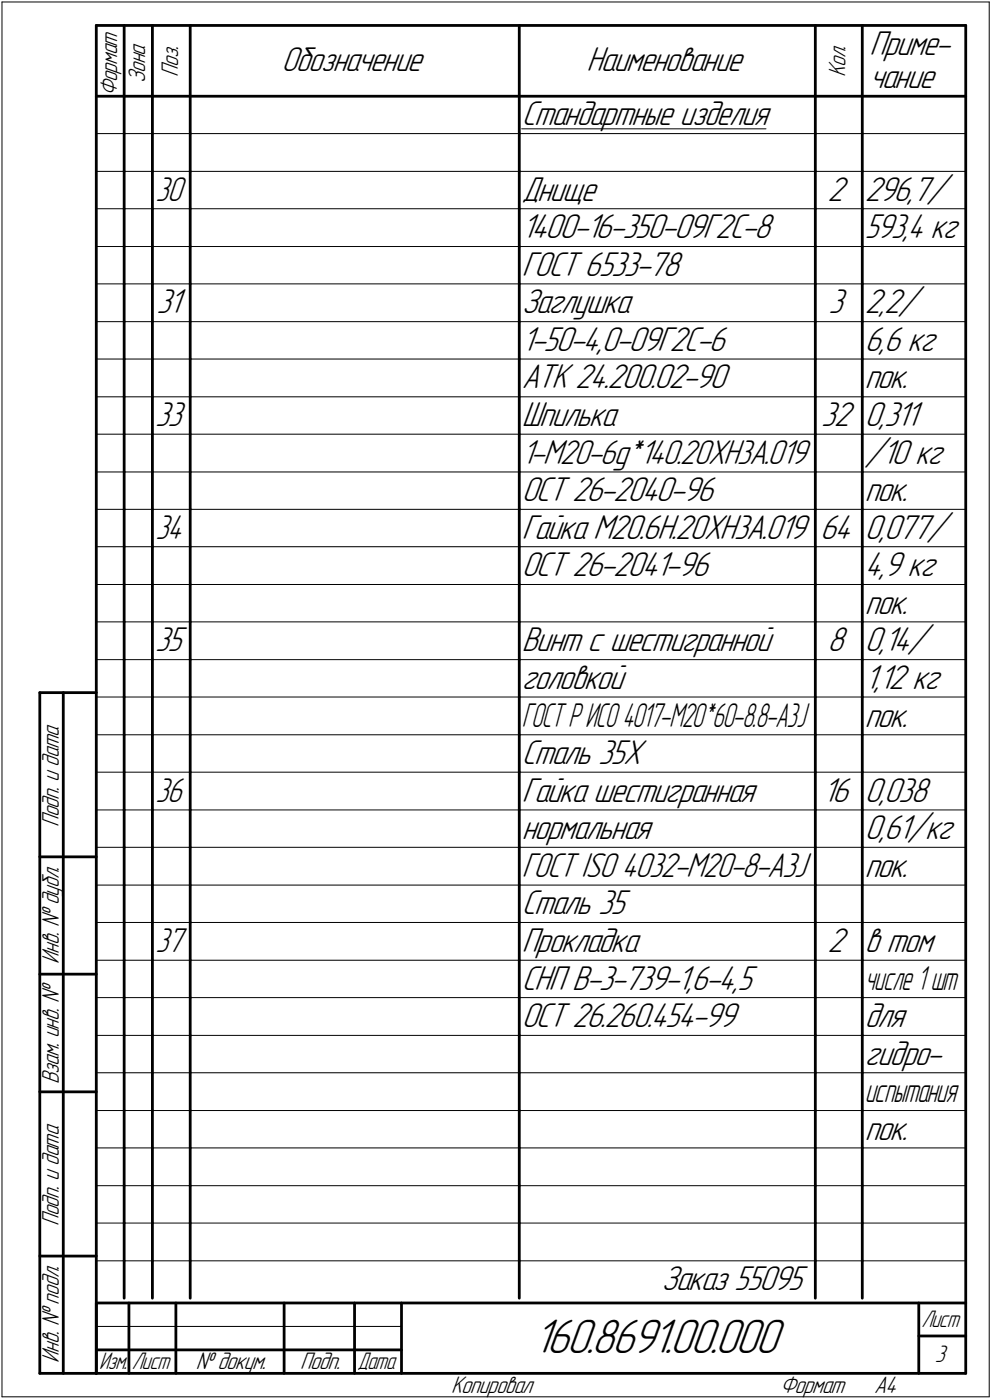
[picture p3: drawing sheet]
<svg xmlns="http://www.w3.org/2000/svg" width="211mm" height="298mm" viewBox="0 0 211 298" stroke-linecap="round" stroke-linejoin="round" font-family="sans-serif">
<defs><g id="words">
<text font-size="10.9" x="113.5" y="288.1">160.8691.00.000</text>
<g font-size="7.8">
<text x="185" y="11.7">Приме-</text>
<text x="59.9" y="15.2">Обозначение</text>
<text x="124.8" y="15.2">Наименование</text>
<text x="185" y="18.7">чание</text>
<text x="111" y="26.7">Стандартные изделия</text>
<text x="111" y="42.7">Днище</text>
<text x="176.1" y="42.7">2</text>
<text x="184" y="42.7">296,7/</text>
<text x="111" y="50.7">1400-16-350-09Г2С-8</text>
<text x="184" y="50.7">593,4 кг</text>
<text x="111" y="58.7">ГОСТ 6533-78</text>
<text x="33.3" y="66.7">31</text>
<text x="111" y="66.7">Заглушка</text>
<text x="176.3" y="66.7">3</text>
<text x="184" y="66.7">2,2/</text>
<text x="111" y="74.7">1-50-4,0-09Г2С-6</text>
<text x="184" y="74.7">6,6 кг</text>
<text x="111" y="82.7">АТК 24.200.02-90</text>
<text x="184" y="82.7">пок.</text>
<text x="33" y="90.7">33</text>
<text x="111" y="90.7">Шпилька</text>
<text x="174.7" y="90.7">32</text>
<text x="184" y="90.7">0,311</text>
<text x="111" y="98.7">1-М20-6g*140.20ХН3А.019</text>
<text x="184" y="98.7">/10 кг</text>
<text x="111" y="106.7">ОСТ 26-2040-96</text>
<text x="184" y="106.7">пок.</text>
<text x="111" y="114.7">Гайка М20.6Н.20ХН3А.019</text>
<text x="174.5" y="114.7">64</text>
<text x="184" y="114.7">0,077/</text>
<text x="111" y="122.7">ОСТ 26-2041-96</text>
<text x="184" y="122.7">4,9 кг</text>
<text x="184" y="130.7">пок.</text>
<text x="33" y="138.7">35</text>
<text x="111" y="138.7">Винт с шестигранной</text>
<text x="176.1" y="138.7">8</text>
<text x="184" y="138.7">0,14/</text>
<text x="111" y="146.7">головкой</text>
<text x="184" y="146.7">1,12 кг</text>
<text x="184" y="154.7">пок.</text>
<text x="111" y="162.7">Сталь 35Х</text>
<text x="111" y="170.7">Гайка шестигранная</text>
<text x="175.1" y="170.7">16</text>
<text x="184" y="170.7">0,038</text>
<text x="111" y="178.7">нормальная</text>
<text x="184" y="178.7">0,61/кг</text>
<text x="184" y="186.7">пок.</text>
<text x="111" y="194.7">Сталь 35</text>
<text x="111" y="202.7">Прокладка</text>
<text x="176.1" y="202.7">2</text>
<text x="184" y="202.7">в том</text>
<text x="111" y="210.7">СНП В-3-739-1,6-4,5</text>
<text x="111" y="218.7">ОСТ 26.260.454-99</text>
<text x="184" y="218.7">для</text>
<text x="184" y="226.7">гидро-</text>
<text x="184" y="242.7">пок.</text>
<text x="140.8" y="274.7">Заказ 55095</text>
</g>
<g font-size="7.7">
<text x="33.1" y="42.7">30</text>
<text x="33.1" y="114.7">34</text>
<text x="33.1" y="170.7">36</text>
<text x="111" y="186.7">ГОСТ ISO 4032-М20-8-А3J</text>
<text x="33.1" y="202.7">37</text>
</g>
<g font-size="7.6">
<text x="111" y="154.7">ГОСТ Р ИСО 4017-М20*60-8.8-A3J</text>
<text x="184" y="210.7">числе 1 шт</text>
<text x="184" y="234.7">испытания</text>
</g>
<g font-size="5.4">
<text x="30.9" y="17.7" transform="rotate(-90 30.9 17.7)">Зона</text>
<text x="37.9" y="16.4" transform="rotate(-90 37.9 16.4)">Поз.</text>
<text x="179.9" y="16.4" transform="rotate(-90 179.9 16.4)">Кол.</text>
<text x="24.9" y="20.5" transform="rotate(-90 24.9 20.5)">Формат</text>
<text x="12.6" y="176.1" transform="rotate(-90 12.6 176.1)">Подп. и дата</text>
<text x="12.6" y="205.2" transform="rotate(-90 12.6 205.2)">Инв. № дубл.</text>
<text x="12.6" y="230.9" transform="rotate(-90 12.6 230.9)">Взам. инв. №</text>
<text x="12.6" y="261.1" transform="rotate(-90 12.6 261.1)">Подп. и дата</text>
<text x="12.6" y="290.2" transform="rotate(-90 12.6 290.2)">Инв. № подл.</text>
<text x="41.6" y="291.6">№ докум.</text>
<text x="63.9" y="291.6">Подп.</text>
<text x="198.9" y="290.1">3</text>
<text x="96" y="296.6">Копировал</text>
<text x="166" y="296.6">Формат</text>
<text x="186" y="296.6">A4</text>
</g>
<g font-size="5.3">
<text x="196.1" y="282.6">Лист</text>
<text x="21.1" y="291.6">Изм.</text>
<text x="28.1" y="291.6">Лист</text>
<text x="76.1" y="291.6">Дата</text>
</g>
</g></defs>
<g fill="none" stroke="#000" stroke-width=".21">
<path d="M.4 .4h210.1zM.4 .4v297zM210.5 .4v297zM20.5 28.4h5.9zM20.5 36.5h5.9zM26.4 28.4h6zM26.4 36.5h6zM32.4 28.4h8.1zM32.4 36.5h8.1zM40.5 28.4h70zM40.5 36.5h70zM110.5 28.4h63z"/>
<path d="M110.5 36.5h63zM111 27.4h52zM173.5 28.4h10zM173.5 36.5h10zM183.5 28.4h22zM183.5 36.5h22zM20.5 44.4h5.9zM20.5 52.5h5.9zM26.4 44.4h6zM26.4 52.5h6zM32.4 44.4h8.1zM32.4 52.5h8.1z"/>
<path d="M40.5 44.4h70zM40.5 52.5h70zM110.5 44.4h63zM110.5 52.5h63zM173.5 44.4h10zM173.5 52.5h10zM183.5 44.4h22zM183.5 52.5h22zM20.5 60.5h5.9zM20.5 68.5h5.9zM20.5 76.5h5.9zM26.4 60.5h6z"/>
<path d="M26.4 68.5h6zM26.4 76.5h6zM32.4 60.5h8.1zM32.4 68.5h8.1zM32.4 76.5h8.1zM40.5 60.5h70zM40.5 68.5h70zM40.5 76.5h70zM110.5 60.5h63zM110.5 68.5h63zM110.5 76.5h63zM173.5 60.5h10z"/>
<path d="M173.5 68.5h10zM173.5 76.5h10zM183.5 60.5h22zM183.5 68.5h22zM183.5 76.5h22zM20.5 84.5h5.9zM20.5 92.5h5.9zM26.4 84.5h6zM26.4 92.5h6zM32.4 84.5h8.1zM32.4 92.5h8.1zM40.5 84.5h70z"/>
<path d="M40.5 92.5h70zM110.5 84.5h63zM110.5 92.5h63zM173.5 84.5h10zM173.5 92.5h10zM183.5 84.5h22zM183.5 92.5h22zM20.5 100.5h5.9zM20.5 108.5h5.9zM20.5 116.4h5.9zM26.4 100.5h6zM26.4 108.5h6z"/>
<path d="M26.4 116.4h6zM32.4 100.5h8.1zM32.4 108.5h8.1zM32.4 116.4h8.1zM40.5 100.5h70zM40.5 108.5h70zM40.5 116.4h70zM110.5 100.5h63zM110.5 108.5h63zM110.5 116.4h63zM173.5 100.5h10zM173.5 108.5h10z"/>
<path d="M173.5 116.4h10zM183.5 100.5h22zM183.5 108.5h22zM183.5 116.4h22zM20.5 124.5h5.9zM20.5 132.4h5.9zM26.4 124.5h6zM26.4 132.4h6zM32.4 124.5h8.1zM32.4 132.4h8.1zM40.5 124.5h70zM40.5 132.4h70z"/>
<path d="M110.5 124.5h63zM110.5 132.4h63zM173.5 124.5h10zM173.5 132.4h10zM183.5 124.5h22zM183.5 132.4h22zM20.5 140.5h5.9zM20.5 148.4h5.9zM20.5 156.5h5.9zM26.4 140.5h6zM26.4 148.4h6zM26.4 156.5h6z"/>
<path d="M32.4 140.5h8.1zM32.4 148.4h8.1zM32.4 156.5h8.1zM40.5 140.5h70zM40.5 148.4h70zM40.5 156.5h70zM110.5 140.5h63zM110.5 148.4h63zM110.5 156.5h63zM173.5 140.5h10zM173.5 148.4h10zM173.5 156.5h10z"/>
<path d="M183.5 140.5h22zM183.5 148.4h22zM183.5 156.5h22zM20.5 164.4h5.9zM20.5 172.5h5.9zM26.4 164.4h6zM26.4 172.5h6zM32.4 164.4h8.1zM32.4 172.5h8.1zM40.5 164.4h70zM40.5 172.5h70zM110.5 164.4h63z"/>
<path d="M110.5 172.5h63zM173.5 164.4h10zM173.5 172.5h10zM183.5 164.4h22zM183.5 172.5h22zM20.5 180.4h5.9zM20.5 188.5h5.9zM20.5 196.4h5.9zM26.4 180.4h6zM26.4 188.5h6zM26.4 196.4h6zM32.4 180.4h8.1z"/>
<path d="M32.4 188.5h8.1zM32.4 196.4h8.1zM40.5 180.4h70zM40.5 188.5h70zM40.5 196.4h70zM110.5 180.4h63zM110.5 188.5h63zM110.5 196.4h63zM173.5 180.4h10zM173.5 188.5h10zM173.5 196.4h10zM183.5 180.4h22z"/>
<path d="M183.5 188.5h22zM183.5 196.4h22zM20.5 204.5h5.9zM20.5 212.4h5.9zM26.4 204.5h6zM26.4 212.4h6zM32.4 204.5h8.1zM32.4 212.4h8.1zM40.5 204.5h70zM40.5 212.4h70zM110.5 204.5h63zM110.5 212.4h63z"/>
<path d="M173.5 204.5h10zM173.5 212.4h10zM183.5 204.5h22zM183.5 212.4h22zM20.5 220.5h5.9zM20.5 228.4h5.9zM20.5 236.5h5.9zM26.4 220.5h6zM26.4 228.4h6zM26.4 236.5h6zM32.4 220.5h8.1zM32.4 228.4h8.1z"/>
<path d="M32.4 236.5h8.1zM40.5 220.5h70zM40.5 228.4h70zM40.5 236.5h70zM110.5 220.5h63zM110.5 228.4h63zM110.5 236.5h63zM173.5 220.5h10zM173.5 228.4h10zM173.5 236.5h10zM183.5 220.5h22zM183.5 228.4h22z"/>
<path d="M183.5 236.5h22zM20.5 244.4h5.9zM20.5 252.5h5.9zM26.4 244.4h6zM26.4 252.5h6zM32.4 244.4h8.1zM32.4 252.5h8.1zM40.5 244.4h70zM40.5 252.5h70zM110.5 244.4h63zM110.5 252.5h63zM173.5 244.4h10z"/>
<path d="M173.5 252.5h10zM183.5 244.4h22zM183.5 252.5h22zM20.5 260.4h5.9zM20.5 268.5h5.9zM26.4 260.4h6zM26.4 268.5h6zM32.4 260.4h8.1zM32.4 268.5h8.1zM40.5 260.4h70zM40.5 268.5h70zM110.5 260.4h63z"/>
<path d="M110.5 268.5h63zM173.5 260.4h10zM173.5 268.5h10zM183.5 260.4h22zM183.5 268.5h22zM.4 297.4h210.1zM20.5 282.4h64.9z"/>
</g>
<g fill="none" stroke="#000" stroke-width=".59">
<path d="M20.5 5.4h185zM20.5 5.4v287zM26.4 5.4v15.1zM32.4 5.4v15.1zM40.5 5.4v15.1zM110.5 5.4v15.1zM173.5 5.4v15.1zM183.5 5.4v15.1zM205.5 5.4v287zM20.5 20.5h185zM26.4 20.5v7.9zM26.4 28.4v8.1z"/>
<path d="M26.4 36.5v7.9zM32.4 20.5v7.9zM32.4 28.4v8.1zM32.4 36.5v7.9zM40.5 20.5v7.9zM40.5 28.4v8.1zM40.5 36.5v7.9zM110.5 20.5v7.9zM110.5 28.4v8.1zM110.5 36.5v7.9zM173.5 20.5v7.9zM173.5 28.4v8.1z"/>
<path d="M173.5 36.5v7.9zM183.5 20.5v7.9zM183.5 28.4v8.1zM183.5 36.5v7.9zM26.4 44.4v8.1zM26.4 52.5v8zM32.4 44.4v8.1zM32.4 52.5v8zM40.5 44.4v8.1zM40.5 52.5v8zM110.5 44.4v8.1zM110.5 52.5v8z"/>
<path d="M173.5 44.4v8.1zM173.5 52.5v8zM183.5 44.4v8.1zM183.5 52.5v8zM26.4 60.5v8zM26.4 68.5v8zM26.4 76.5v8zM32.4 60.5v8zM32.4 68.5v8zM32.4 76.5v8zM40.5 60.5v8zM40.5 68.5v8z"/>
<path d="M40.5 76.5v8zM110.5 60.5v8zM110.5 68.5v8zM110.5 76.5v8zM173.5 60.5v8zM173.5 68.5v8zM173.5 76.5v8zM183.5 60.5v8zM183.5 68.5v8zM183.5 76.5v8zM26.4 84.5v8zM26.4 92.5v8z"/>
<path d="M32.4 84.5v8zM32.4 92.5v8zM40.5 84.5v8zM40.5 92.5v8zM110.5 84.5v8zM110.5 92.5v8zM173.5 84.5v8zM173.5 92.5v8zM183.5 84.5v8zM183.5 92.5v8zM26.4 100.5v8zM26.4 108.5v7.9z"/>
<path d="M26.4 116.4v8.1zM32.4 100.5v8zM32.4 108.5v7.9zM32.4 116.4v8.1zM40.5 100.5v8zM40.5 108.5v7.9zM40.5 116.4v8.1zM110.5 100.5v8zM110.5 108.5v7.9zM110.5 116.4v8.1zM173.5 100.5v8zM173.5 108.5v7.9z"/>
<path d="M173.5 116.4v8.1zM183.5 100.5v8zM183.5 108.5v7.9zM183.5 116.4v8.1zM26.4 124.5v7.9zM26.4 132.4v8.1zM32.4 124.5v7.9zM32.4 132.4v8.1zM40.5 124.5v7.9zM40.5 132.4v8.1zM110.5 124.5v7.9zM110.5 132.4v8.1z"/>
<path d="M173.5 124.5v7.9zM173.5 132.4v8.1zM183.5 124.5v7.9zM183.5 132.4v8.1zM8.5 147.5v144.9zM8.5 147.5h12zM13.5 147.5v144.9zM26.4 140.5v7.9zM26.4 148.4v8.1zM26.4 156.5v7.9zM32.4 140.5v7.9zM32.4 148.4v8.1z"/>
<path d="M32.4 156.5v7.9zM40.5 140.5v7.9zM40.5 148.4v8.1zM40.5 156.5v7.9zM110.5 140.5v7.9zM110.5 148.4v8.1zM110.5 156.5v7.9zM173.5 140.5v7.9zM173.5 148.4v8.1zM173.5 156.5v7.9zM183.5 140.5v7.9zM183.5 148.4v8.1z"/>
<path d="M183.5 156.5v7.9zM26.4 164.4v8.1zM26.4 172.5v7.9zM32.4 164.4v8.1zM32.4 172.5v7.9zM40.5 164.4v8.1zM40.5 172.5v7.9zM110.5 164.4v8.1zM110.5 172.5v7.9zM173.5 164.4v8.1zM173.5 172.5v7.9zM183.5 164.4v8.1z"/>
<path d="M183.5 172.5v7.9zM8.5 182.5h12zM26.4 180.4v8.1zM26.4 188.5v7.9zM26.4 196.4v8.1zM32.4 180.4v8.1zM32.4 188.5v7.9zM32.4 196.4v8.1zM40.5 180.4v8.1zM40.5 188.5v7.9zM40.5 196.4v8.1zM110.5 180.4v8.1z"/>
<path d="M110.5 188.5v7.9zM110.5 196.4v8.1zM173.5 180.4v8.1zM173.5 188.5v7.9zM173.5 196.4v8.1zM183.5 180.4v8.1zM183.5 188.5v7.9zM183.5 196.4v8.1zM8.5 207.4h12zM26.4 204.5v7.9zM26.4 212.4v8.1zM32.4 204.5v7.9z"/>
<path d="M32.4 212.4v8.1zM40.5 204.5v7.9zM40.5 212.4v8.1zM110.5 204.5v7.9zM110.5 212.4v8.1zM173.5 204.5v7.9zM173.5 212.4v8.1zM183.5 204.5v7.9zM183.5 212.4v8.1zM8.5 232.5h12zM26.4 220.5v7.9zM26.4 228.4v8.1z"/>
<path d="M26.4 236.5v7.9zM32.4 220.5v7.9zM32.4 228.4v8.1zM32.4 236.5v7.9zM40.5 220.5v7.9zM40.5 228.4v8.1zM40.5 236.5v7.9zM110.5 220.5v7.9zM110.5 228.4v8.1zM110.5 236.5v7.9zM173.5 220.5v7.9zM173.5 228.4v8.1z"/>
<path d="M173.5 236.5v7.9zM183.5 220.5v7.9zM183.5 228.4v8.1zM183.5 236.5v7.9zM26.4 244.4v8.1zM26.4 252.5v7.9zM32.4 244.4v8.1zM32.4 252.5v7.9zM40.5 244.4v8.1zM40.5 252.5v7.9zM110.5 244.4v8.1zM110.5 252.5v7.9z"/>
<path d="M173.5 244.4v8.1zM173.5 252.5v7.9zM183.5 244.4v8.1zM183.5 252.5v7.9zM8.5 267.5h12zM20.5 277.5h185zM20.5 277.5v14.9zM26.4 260.4v8.1zM26.4 268.5v7.9zM27.4 277.5v14.9zM32.4 260.4v8.1zM32.4 268.5v7.9z"/>
<path d="M37.4 277.5v14.9zM40.5 260.4v8.1zM40.5 268.5v7.9zM60.5 277.5v14.9zM75.4 277.5v14.9zM85.4 277.5v14.9zM110.5 260.4v8.1zM110.5 268.5v7.9zM173.5 260.4v8.1zM173.5 268.5v7.9zM183.5 260.4v8.1zM183.5 268.5v7.9z"/>
<path d="M195.5 277.5v14.9zM8.5 292.4h12zM20.5 292.4h185zM20.5 287.4h6.9zM27.4 287.4h10zM37.4 287.4h23.1zM60.5 287.4h14.9zM75.4 287.4h10zM195.5 284.5h10z"/>
</g>
<use href="#words"/>
</svg>
